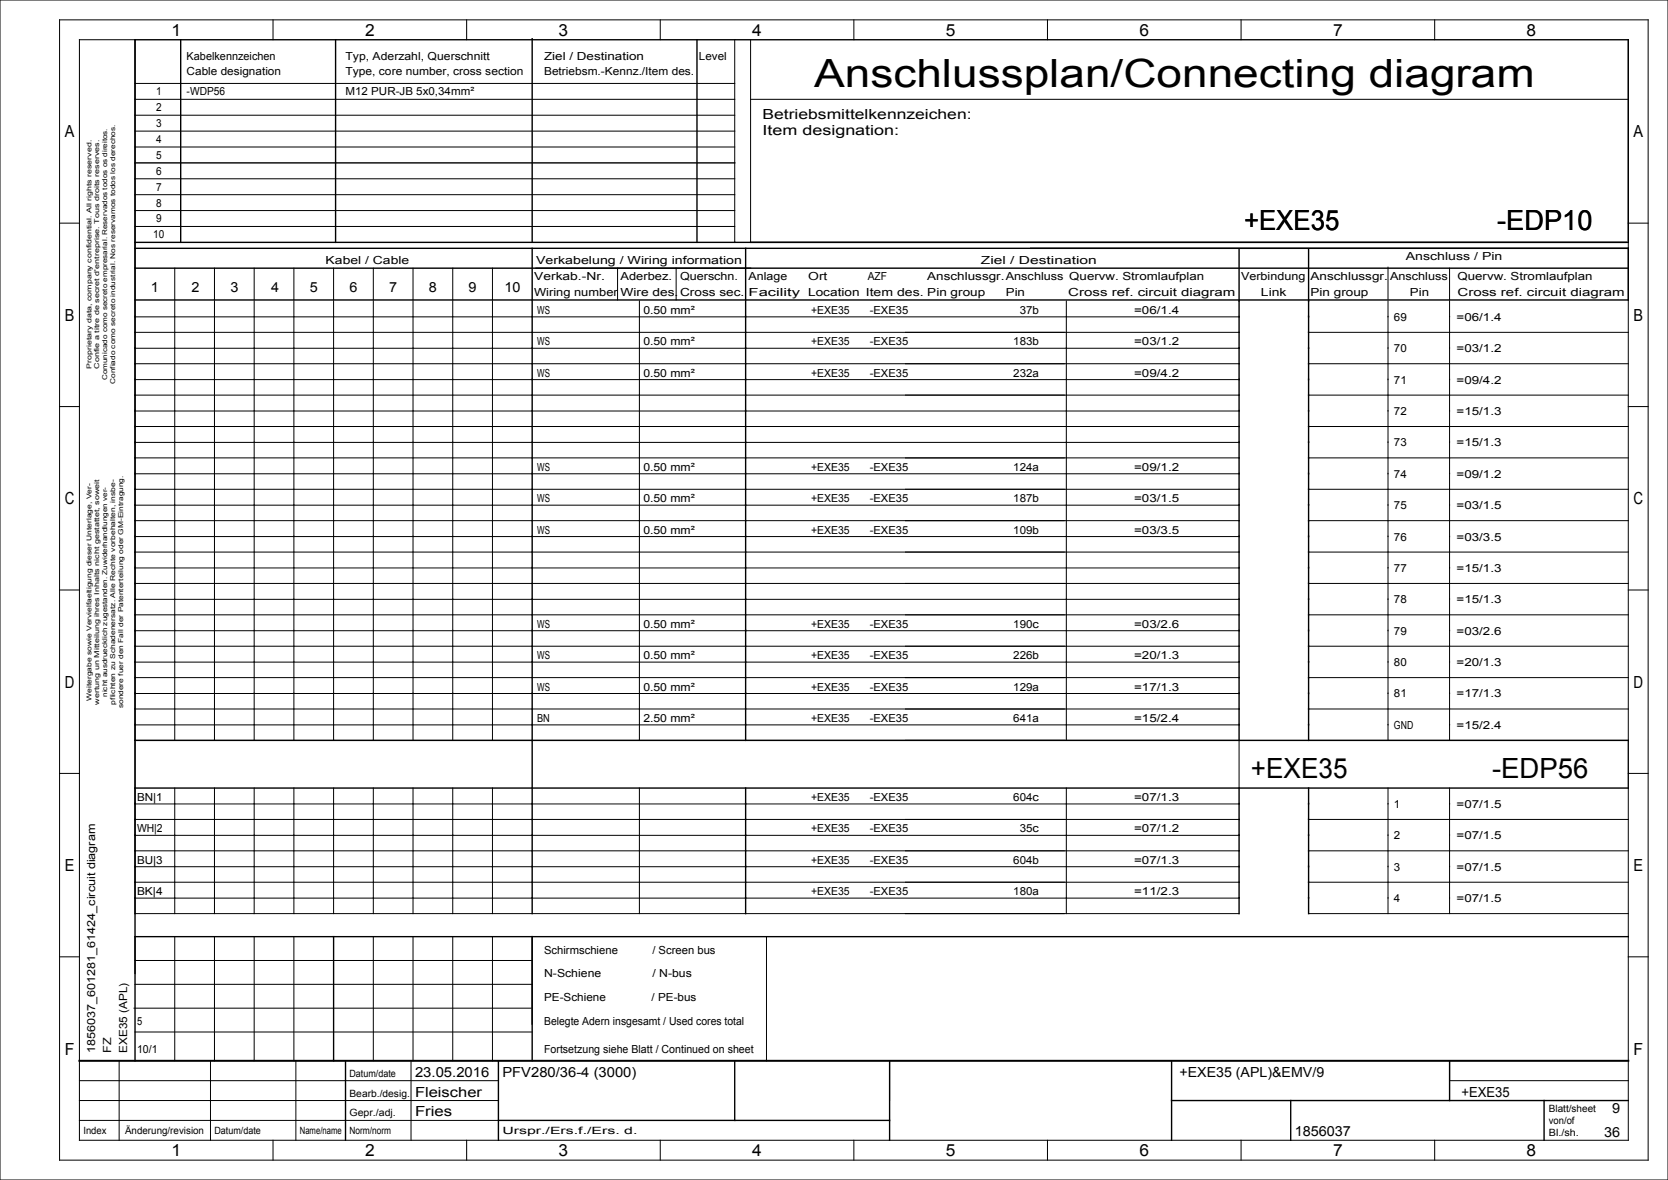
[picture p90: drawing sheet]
<svg xmlns="http://www.w3.org/2000/svg" width="420mm" height="297mm" viewBox="0 0 420 297" stroke-linecap="round" stroke-linejoin="round" font-family="sans-serif">
<defs><g id="words">
<text font-size="9.8" x="205" y="22">Anschlussplan/Connecting diagram</text>
<g font-size="7">
<text x="313.3" y="58">+EXE35</text>
<text x="377" y="58">-EDP10</text>
<text x="315" y="195.8">+EXE35</text>
<text x="375.7" y="195.8">-EDP56</text>
</g>
<g font-size="4.2">
<text x="43.2" y="9">1</text>
<text x="91.9" y="9">2</text>
<text x="140.7" y="9">3</text>
<text x="189.4" y="9">4</text>
<text x="238.2" y="9">5</text>
<text x="286.9" y="9">6</text>
<text x="335.7" y="9">7</text>
<text x="384.4" y="9">8</text>
<text x="16.3" y="34.6">A</text>
<text x="411.3" y="34.6">A</text>
<text x="16.3" y="80.8">B</text>
<text x="411.3" y="80.8">B</text>
<text x="16.3" y="126.9">C</text>
<text x="411.3" y="126.9">C</text>
<text x="16.3" y="173.1">D</text>
<text x="411.3" y="173.1">D</text>
<text x="16.3" y="219.2">E</text>
<text x="411.3" y="219.2">E</text>
<text x="16.3" y="265.4">F</text>
<text x="411.3" y="265.4">F</text>
<text x="43.2" y="291">1</text>
<text x="91.9" y="291">2</text>
<text x="140.7" y="291">3</text>
<text x="189.4" y="291">4</text>
<text x="238.2" y="291">5</text>
<text x="286.9" y="291">6</text>
<text x="335.7" y="291">7</text>
<text x="384.4" y="291">8</text>
</g>
<g font-size="3.5">
<text x="192" y="30">Betriebsmittelkennzeichen:</text>
<text x="192" y="34">Item designation:</text>
<text x="38" y="73.5">1</text>
<text x="48.3" y="73.5">2</text>
<text x="58" y="73.5">3</text>
<text x="68.3" y="73.5">4</text>
<text x="78" y="73.5">5</text>
<text x="88" y="73.5">6</text>
<text x="98" y="73.5">7</text>
<text x="108" y="73.5">8</text>
<text x="118" y="73.5">9</text>
<text x="127" y="73.5">10</text>
<text x="104.5" y="276">Fleischer</text>
<text x="104.5" y="271">23.05.2016</text>
<text x="126.5" y="271">PFV280/36-4 (3000)</text>
<text x="297" y="271">+EXE35 (APL)&amp;EMV/9</text>
<text x="368" y="276">+EXE35</text>
<text x="104.5" y="281">Fries</text>
<text x="406" y="280.3">9</text>
<text x="326" y="285.8">1856037</text>
<text x="403.9" y="286.3">36</text>
</g>
<g font-size="2.8">
<text x="47" y="15">Kabelkennzeichen</text>
<text x="87" y="15">Typ, Aderzahl, Querschnitt</text>
<text x="137" y="15">Ziel / Destination</text>
<text x="176" y="15">Level</text>
<text x="47" y="19">Cable designation</text>
<text x="87" y="19">Type, core number, cross section</text>
<text x="137" y="19">Betriebsm.-Kennz./Item des.</text>
<text x="39.3" y="24">1</text>
<text x="39.3" y="28">2</text>
<text x="47" y="24">-WDP56</text>
<text x="87" y="24">M12 PUR-JB 5x0,34mm²</text>
<text x="39.3" y="32">3</text>
<text x="39.3" y="36">4</text>
<text x="39.3" y="40">5</text>
<text x="39.3" y="44">6</text>
<text x="39.3" y="48">7</text>
<text x="39.3" y="52">8</text>
<text x="39.3" y="56">9</text>
<text x="38.6" y="60">10</text>
<text x="354" y="65.5">Anschluss / Pin</text>
<text x="82" y="66.5">Kabel / Cable</text>
<text x="134.5" y="70.5">Verkab.-Nr.</text>
<text x="135" y="66.5">Verkabelung / Wiring information</text>
<text x="156.2" y="70.5">Aderbez.</text>
<text x="171.2" y="70.5">Querschn.</text>
<text x="188.5" y="70.5">Anlage</text>
<text x="203.5" y="70.5">Ort</text>
<text x="218.5" y="70.5">AZF</text>
<text x="233.5" y="70.5">Anschlussgr.Anschluss Quervw. Stromlaufplan</text>
<text x="247" y="66.5">Ziel / Destination</text>
<text x="312.5" y="70.5">Verbindung</text>
<text x="330" y="70.5">Anschlussgr.</text>
<text x="350" y="70.5">Anschluss</text>
<text x="367" y="70.5">Quervw. Stromlaufplan</text>
<text x="134.5" y="74.5">Wiring number</text>
<text x="156.2" y="74.5">Wire des.</text>
<text x="171.2" y="74.5">Cross sec.</text>
<text x="188.5" y="74.5">Facility</text>
<text x="203.5" y="74.5">Location Item des. Pin group</text>
<text x="253.3" y="74.5">Pin</text>
<text x="269" y="74.5">Cross ref. circuit diagram</text>
<text x="317.5" y="74.5">Link</text>
<text x="330" y="74.5">Pin group</text>
<text x="355" y="74.5">Pin</text>
<text x="367" y="74.5">Cross ref. circuit diagram</text>
<text x="135.3" y="79">WS</text>
<text x="162" y="79">0.50 mm²</text>
<text x="204.2" y="79">+EXE35</text>
<text x="219" y="79">-EXE35</text>
<text x="256.8" y="79">37b</text>
<text x="285.6" y="79">=06/1.4</text>
<text x="351" y="80.8">69</text>
<text x="366.7" y="80.8">=06/1.4</text>
<text x="135.3" y="86.9">WS</text>
<text x="162" y="86.9">0.50 mm²</text>
<text x="204.2" y="86.9">+EXE35</text>
<text x="219" y="86.9">-EXE35</text>
<text x="255.1" y="86.9">183b</text>
<text x="285.6" y="86.9">=03/1.2</text>
<text x="351" y="88.7">70</text>
<text x="366.7" y="88.7">=03/1.2</text>
<text x="135.3" y="94.8">WS</text>
<text x="162" y="94.8">0.50 mm²</text>
<text x="204.2" y="94.8">+EXE35</text>
<text x="219" y="94.8">-EXE35</text>
<text x="255.1" y="94.8">232a</text>
<text x="285.6" y="94.8">=09/4.2</text>
<text x="351" y="96.5">71</text>
<text x="366.7" y="96.5">=09/4.2</text>
<text x="351" y="104.5">72</text>
<text x="366.7" y="104.5">=15/1.3</text>
<text x="351" y="112.4">73</text>
<text x="366.7" y="112.4">=15/1.3</text>
<text x="135.3" y="118.5">WS</text>
<text x="162" y="118.5">0.50 mm²</text>
<text x="204.2" y="118.5">+EXE35</text>
<text x="219" y="118.5">-EXE35</text>
<text x="255.1" y="118.5">124a</text>
<text x="285.6" y="118.5">=09/1.2</text>
<text x="351" y="120.2">74</text>
<text x="366.7" y="120.2">=09/1.2</text>
<text x="135.3" y="126.4">WS</text>
<text x="162" y="126.4">0.50 mm²</text>
<text x="204.2" y="126.4">+EXE35</text>
<text x="219" y="126.4">-EXE35</text>
<text x="255.1" y="126.4">187b</text>
<text x="285.6" y="126.4">=03/1.5</text>
<text x="351" y="128.1">75</text>
<text x="366.7" y="128.1">=03/1.5</text>
<text x="135.3" y="134.3">WS</text>
<text x="162" y="134.3">0.50 mm²</text>
<text x="204.2" y="134.3">+EXE35</text>
<text x="219" y="134.3">-EXE35</text>
<text x="255.1" y="134.3">109b</text>
<text x="285.6" y="134.3">=03/3.5</text>
<text x="351" y="136.1">76</text>
<text x="366.7" y="136.1">=03/3.5</text>
<text x="351" y="143.9">77</text>
<text x="366.7" y="143.9">=15/1.3</text>
<text x="351" y="151.8">78</text>
<text x="366.7" y="151.8">=15/1.3</text>
<text x="135.3" y="158">WS</text>
<text x="162" y="158">0.50 mm²</text>
<text x="204.2" y="158">+EXE35</text>
<text x="219" y="158">-EXE35</text>
<text x="255.1" y="158">190c</text>
<text x="285.6" y="158">=03/2.6</text>
<text x="351" y="159.8">79</text>
<text x="366.7" y="159.8">=03/2.6</text>
<text x="135.3" y="165.9">WS</text>
<text x="162" y="165.9">0.50 mm²</text>
<text x="204.2" y="165.9">+EXE35</text>
<text x="219" y="165.9">-EXE35</text>
<text x="255.1" y="165.9">226b</text>
<text x="285.6" y="165.9">=20/1.3</text>
<text x="351" y="167.6">80</text>
<text x="366.7" y="167.6">=20/1.3</text>
<text x="135.3" y="173.8">WS</text>
<text x="162" y="173.8">0.50 mm²</text>
<text x="204.2" y="173.8">+EXE35</text>
<text x="219" y="173.8">-EXE35</text>
<text x="255.1" y="173.8">129a</text>
<text x="285.6" y="173.8">=17/1.3</text>
<text x="351" y="175.5">81</text>
<text x="366.7" y="175.5">=17/1.3</text>
<text x="135.3" y="181.7">BN</text>
<text x="162" y="181.7">2.50 mm²</text>
<text x="204.2" y="181.7">+EXE35</text>
<text x="219" y="181.7">-EXE35</text>
<text x="255.1" y="181.7">641a</text>
<text x="285.6" y="181.7">=15/2.4</text>
<text x="351" y="183.5">GND</text>
<text x="366.7" y="183.5">=15/2.4</text>
<text x="34.5" y="201.6">BN|1</text>
<text x="204.2" y="201.6">+EXE35</text>
<text x="219" y="201.6">-EXE35</text>
<text x="255.1" y="201.6">604c</text>
<text x="285.6" y="201.6">=07/1.3</text>
<text x="351" y="203.3">1</text>
<text x="366.7" y="203.3">=07/1.5</text>
<text x="34.5" y="209.5">WH|2</text>
<text x="204.2" y="209.5">+EXE35</text>
<text x="219" y="209.5">-EXE35</text>
<text x="256.8" y="209.5">35c</text>
<text x="285.6" y="209.5">=07/1.2</text>
<text x="351" y="211.2">2</text>
<text x="366.7" y="211.2">=07/1.5</text>
<text x="34.5" y="217.4">BU|3</text>
<text x="204.2" y="217.4">+EXE35</text>
<text x="219" y="217.4">-EXE35</text>
<text x="255.1" y="217.4">604b</text>
<text x="285.6" y="217.4">=07/1.3</text>
<text x="351" y="219.2">3</text>
<text x="366.7" y="219.2">=07/1.5</text>
<text x="34.5" y="225.3">BK|4</text>
<text x="204.2" y="225.3">+EXE35</text>
<text x="219" y="225.3">-EXE35</text>
<text x="255.1" y="225.3">180a</text>
<text x="285.6" y="225.3">=11/2.3</text>
<text x="351" y="227">4</text>
<text x="366.7" y="227">=07/1.5</text>
<text x="137" y="240">Schirmschiene</text>
<text x="164.3" y="240">/ Screen bus</text>
<text x="137" y="246">N-Schiene</text>
<text x="164.3" y="246">/ N-bus</text>
<text x="137" y="252">PE-Schiene</text>
<text x="164.1" y="252">/ PE-bus</text>
<text x="34.5" y="258">5</text>
<text x="137" y="258">Belegte Adern insgesamt / Used cores total</text>
<text x="24" y="265" transform="rotate(-90 24 265)">1856037_601281_61424_circuit diagram</text>
<text x="28" y="265" transform="rotate(-90 28 265)">FZ</text>
<text x="32" y="265" transform="rotate(-90 32 265)">EXE35 (APL)</text>
<text x="34.5" y="265">10/1</text>
<text x="137" y="265">Fortsetzung siehe Blatt / Continued on sheet</text>
</g>
<g font-size="2.5">
<text x="88" y="271">Datum/date</text>
<text x="88" y="276">Bearb./desig.</text>
<text x="88" y="281">Gepr./adj.</text>
<text x="390" y="280">Blatt/sheet</text>
<text x="21" y="285.5">Index</text>
<text x="31.5" y="285.5">Änderung/revision</text>
<text x="54" y="285.5">Datum/date</text>
<text x="75.5" y="285.5">Name/name</text>
<text x="88" y="285.5">Norm/norm</text>
<text x="126.5" y="285.5">Urspr./Ers.f./Ers. d.</text>
<text x="390" y="286">Bl./sh.</text>
<text x="390" y="283">von/of</text>
</g>
<g font-size="1.7">
<text x="23" y="92.8" transform="rotate(-90 23 92.8)">Proprietary data, company confidential. All rights reserved.</text>
<text x="25" y="92.8" transform="rotate(-90 25 92.8)">Confie a titre de secret d'entreprise. Tous droits reserves.</text>
<text x="27" y="95.7" transform="rotate(-90 27 95.7)">Comunicado como secreto empresarial. Reservados todos os direitos.</text>
<text x="29" y="96.6" transform="rotate(-90 29 96.6)">Confiado como secreto industrial. Nos reservamos todos los derechos.</text>
<text x="23" y="176.4" transform="rotate(-90 23 176.4)">Weitergabe sowie Vervielfaeltigung dieser Unterlage, Ver-</text>
<text x="25" y="177.3" transform="rotate(-90 25 177.3)">wertung un Mitteilung ihres Inhalts nicht gestattet, soweit</text>
<text x="27" y="175.4" transform="rotate(-90 27 175.4)">nicht ausdruecklich zugestanden. Zuwiderhandlungen ver-</text>
<text x="29" y="177.3" transform="rotate(-90 29 177.3)">pflichten zu Schadenersatz. Alle Rechte vorbehalten, insbe-</text>
<text x="31" y="178.3" transform="rotate(-90 31 178.3)">sondere fuer den Fall der Patenterteilung oder GM-Eintragung.</text>
</g>
</g></defs>
<g fill="none" stroke="#000" stroke-width=".25">
<path d="M0 0h420v297h-420zM15 5h400v287h-400zM20 10h390v277h-390zM68.8 5v5M117.5 5v5M166.3 5v5M185 10v51M189 10v51M215 5v5M263.8 5v5M312.5 5v5M361.3 5v5"/>
<path d="M34 21h151M34 25h151M34 37h151M34 29h151M34 33h151M189 25h221M15 56.2h5M34 45h151M34 53h151M34 49h151M34 57h151M410 56.2h5"/>
<path d="M34 79.7h278M44 67.5v8M44 75.8v110.5M54 67.5v8M54 75.8v110.5M64 67.5v8M64 75.8v110.5M74 67.5v8M74 75.8v110.5M84 67.5v8M84 75.8v110.5M94 67.5v8"/>
<path d="M94 75.8v110.5M104 67.5v8M104 75.8v110.5M114 67.5v8M114 75.8v110.5M124 67.5v8M124 75.8v110.5M155.5 67.5v8M161 75.8v110.5M170.2 67.5v8M268.5 75.8v110.5M349.5 67.2v8"/>
<path d="M349.5 75.8v110.5M365 67.5v8M365 75.8v110.5M34 83.6h278M34 91.5h278M34 87.7h278M34 99.5h278M34 95.6h278M329.5 83.6h80.5M329.5 91.5h80.5M329.5 99.5h80.5M15 102.3h5"/>
<path d="M34 115.2h278M34 111.3h278M34 107.3h278M34 103.4h278M34 119.3h278M329.5 115.2h80.5M329.5 107.3h80.5M410 102.3h5M34 131h278M34 127.1h278M34 138.9h278M34 135h278"/>
<path d="M34 123.2h278M329.5 131h80.5M329.5 138.9h80.5M329.5 123.2h80.5M15 148.5h5M34 154.7h278M34 150.8h278M34 146.9h278M34 143h278M34 158.7h278M329.5 154.7h80.5M329.5 146.9h80.5"/>
<path d="M410 148.5h5M34 178.5h278M34 174.5h278M34 170.5h278M34 166.7h278M34 162.6h278M329.5 178.5h80.5M329.5 170.5h80.5M329.5 162.6h80.5M15 194.7h5M34 198.3v-12h278v12M34 182.4h278"/>
<path d="M44 198.3v31.6M54 198.3v31.6M64 198.3v31.6M74 198.3v31.6M84 198.3v31.6M94 198.3v31.6M104 198.3v31.6M114 198.3v31.6M124 198.3v31.6M134 186.3v12M161 198.3v31.6M268.5 198.3v31.6"/>
<path d="M329.5 186.3h80.5M349.5 198.3v31.6M365 198.3v31.6M410 194.7h5M34 218.1h278M34 206.3h278M34 202.4h278M34 214.1h278M34 210.2h278M329.5 206.3h80.5M329.5 214.1h80.5M34 229.9h278"/>
<path d="M34 226.1h278M34 222h278M44 235.8v31.2M54 235.8v31.2M64 235.8v31.2M74 235.8v31.2M94 235.8v31.2M104 235.8v31.2M114 235.8v31.2M124 235.8v31.2M193 235.8v31.2M329.5 229.9h80.5"/>
<path d="M329.5 222h80.5M15 240.8h5M33.7 253.8h100.1M34 259.7h100M34 247.8h100M34 241.8h100M410 240.8h5M20 272h105.5M20 277h105.5M30 267v20M53 267v20M74.5 267v20"/>
<path d="M103.5 267v20M224 267v10M365 267v5h45M20 282h105.5M68.8 287v5M117.5 287v5M166.3 287v5M215 287v5M263.8 287v5M312.5 287v5M361.3 287v5"/>
</g>
<g fill="none" stroke="#000" stroke-width=".35">
<path d="M34 10v257M45.5 10v51M84.5 10v51M134 9.7v51.1M175.5 10v51M410 10v51h-376M34 41h151M34 67.5h376M34 62.5h376v13h-376M134 62.5v13M134 75.8v110.5M187.8 62.5v13"/>
<path d="M187.8 75.8v110.5M312 62.7v123.6M329.5 62.7v123.6M34 198.3h376M34 186.3h376M134 198.3v31.6M187.8 198.3v31.6M312 198.3v31.6M329.5 198.3v31.6M34 235.8h376M84 235.8v31.2M134 235.8v31.2"/>
<path d="M87 267v20M125.5 267v20M185 267v15M224 267v20M295 277h115M295 267v20M325 277v10M365 267v10M388.8 277v10M125.5 282h98.5"/>
</g>
<path d="M20 267h390" fill="none" stroke="#000" stroke-width=".5"/>
<use href="#words"/>
</svg>
